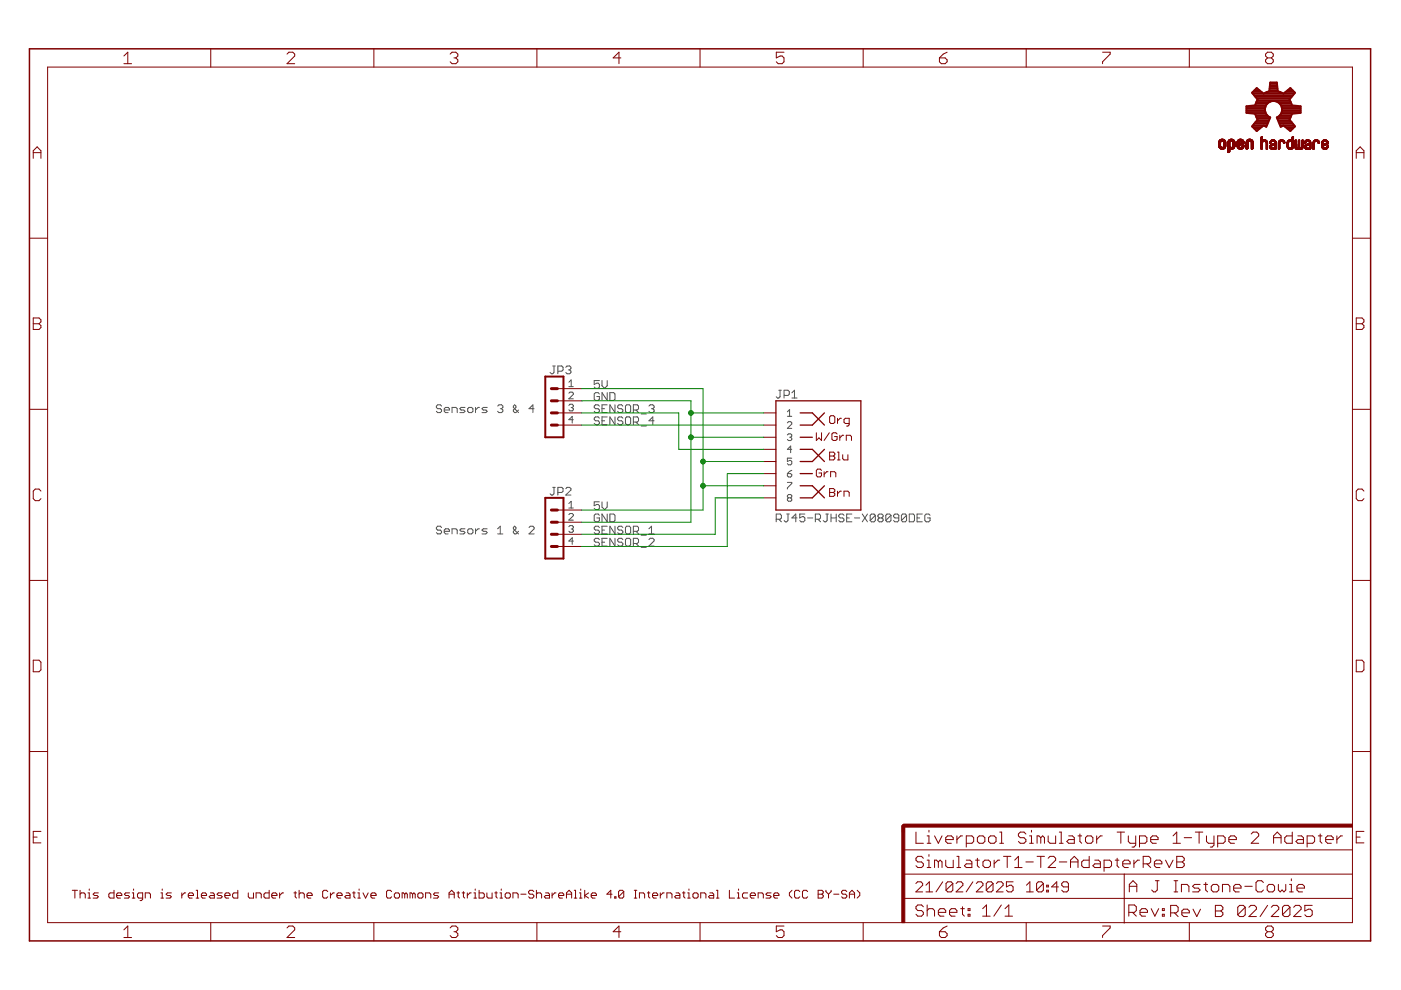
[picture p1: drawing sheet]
<svg xmlns="http://www.w3.org/2000/svg" width="297mm" height="210mm" viewBox="0 0 297 210" stroke-linecap="round" stroke-linejoin="round" font-family="sans-serif">
<g fill="none" stroke="#505050" stroke-width=".21">
<path d="M117.2 77.6h.5M117.5 77.6v1.4l-.3 .2h-.3l-.3-.2M118.3 78.7h.8l.3-.3v-.5l-.3-.3h-.8v1.6M120 77.9l.2-.3h.6l.3 .3v.2l-.3 .3M120.5 78.4h.3M120.8 78.4l.3 .3v.3l-.3 .2h-.6l-.2-.2M93.6 86.1l-.3-.3h-.5l-.3 .3v.3l.3 .3h.5l.3 .2v.3l-.3 .3h-.5l-.3-.3M94.2 86.9h1.1v-.2l-.3-.3h-.5l-.3 .3v.5l.3 .3h.5M95.8 87.5v-1.1h.9l.2 .3v.8M98.6 86.4h-.8l-.3 .3 .3 .2h.5l.3 .3-.3 .3h-.8M99.2 86.7l.2-.3h.6l.3 .3v.5l-.3 .3h-.6l-.2-.3zM100.8 86.4v1.1"/>
<path d="M101.6 86.4h-.2l-.6 .5M103.3 86.4h-.8l-.3 .3 .3 .2h.5l.3 .3-.3 .3h-.8M105.5 86.1l.3-.3h.5l.3 .3v.3l-.3 .3M106.1 86.7h.2M106.3 86.7l.3 .2v.3l-.3 .3h-.5l-.3-.3M109.9 86.9l-.5 .6h-.3l-.3-.3v-.3l.6-.5v-.3l-.3-.3-.3 .3v.3l1.1 1.1M113.2 86.7h-1l.8-.9v1.7M120.6 81l.5-.4v1.4M120.6 82h1M120.6 83.4l.2-.3h.5l.3 .3v.2l-1 1h1M120.6 86l.2-.3h.5l.3 .3-.3 .4M121.1 86.4h.2"/>
<path d="M121.3 86.4l.3 .3-.3 .4h-.5l-.2-.2M121.6 89h-1l.7-.7v1.4M127.1 86.1l-.3-.3h-.5l-.3 .3v.3l.3 .3h.5l.3 .2v.3l-.3 .3h-.5l-.3-.3M127.1 83.5l-.3-.3h-.5l-.3 .3v1.1l.3 .3h.5l.3-.3v-.5h-.6M127.1 80.7h-1.1v.8l.5-.3h.3l.3 .3v.6l-.3 .2h-.5l-.3-.2M127.1 88.7l-.3-.3h-.5l-.3 .3v.2l.3 .3h.5l.3 .3v.3l-.3 .2h-.5l-.3-.2M127.6 86.7h.6M127.6 80.7v1.1l.6 .5 .5-.5v-1.1M127.6 89.2h.6M128.7 85.8h-1.1v1.7h1.1M128.7 83.2v1.7l-1.1-1.7v1.7M128.7 88.4h-1.1v1.6h1.1"/>
<path d="M129.3 83.2h.8l.3 .3v1.1l-.3 .3h-.8zM130.4 85.8v1.7l-1.1-1.7v1.7M130.4 88.4v1.6l-1.1-1.6v1.6M132.1 86.1l-.3-.3h-.6l-.2 .3v.3l.2 .3h.6l.3 .2v.3l-.3 .3h-.6l-.2-.3M132.1 88.7l-.3-.3h-.6l-.2 .3v.2l.2 .3h.6l.3 .3v.3l-.3 .2h-.6l-.2-.2M132.9 85.8h.5l.3 .3v1.1l-.3 .3h-.5l-.3-.3v-1.1zM132.9 88.4h.5l.3 .3v1.1l-.3 .2h-.5l-.3-.2v-1.1zM134.3 86.9h.8l.3-.2v-.6l-.3-.3h-.8v1.7M134.3 89.5h.8l.3-.3v-.5l-.3-.3h-.8v1.6M134.8 89.5l.6 .5M134.8 86.9l.6 .6M135.9 90.3h1.1"/>
<path d="M135.9 87.8h1.1M137.6 86.1l.3-.3h.5l.3 .3v.3l-.3 .3M138.1 86.7h.3M138.4 86.7l.3 .2v.3l-.3 .3h-.5l-.3-.3M138.7 89.2h-1.1l.8-.8v1.6M165.1 82.7h.6M165.4 82.7v1.4l-.3 .3h-.3l-.2-.3M166.2 83.8h.9l.2-.2v-.6l-.2-.3h-.9v1.7M166.9 87.3l.5-.5v1.5M166.9 88.3h1M166.9 89.7l.3-.3h.4l.3 .3v.2l-1 .9h1M166.9 92.2l.3-.2h.4l.3 .2-.3 .5"/>
<path d="M167.4 92.7h.2M167.6 92.7l.3 .2-.3 .5h-.4l-.3-.2M167.9 97.1h-1v.8l.5-.3 .5 .3v.4l-.3 .3h-.4l-.3-.3M167.9 95.3h-1l.7-.7v1.4M167.9 99.7l-1 .7M167.9 84.4h1.1M167.9 83.3l.5-.6v1.7M93.6 111.8l-.3-.2h-.5l-.3 .2v.3l.3 .3h.5l.3 .2v.3l-.3 .3h-.5l-.3-.3M94.2 112.6h1.1v-.2l-.3-.3h-.5l-.3 .3v.5l.3 .3h.5M95.8 113.2v-1.1h.9l.2 .3v.8M98.6 112.1h-.8l-.3 .3 .3 .2h.5l.3 .3-.3 .3h-.8M99.2 112.4l.2-.3h.6l.3 .3v.5l-.3 .3h-.6l-.2-.3z"/>
<path d="M100.8 112.1v1.1M101.6 112.1h-.2l-.6 .5M103.3 112.1h-.8l-.3 .3 .3 .2h.5l.3 .3-.3 .3h-.8M105.5 113.2h1.1M105.5 112.1l.6-.5v1.6M109.9 112.6l-.5 .6h-.3l-.3-.3v-.3l.6-.5v-.3l-.3-.2-.3 .2v.3l1.1 1.1M112.2 111.8l.2-.2h.6l.2 .2v.3l-1 1.1h1M117.2 103.3h.5M117.5 103.3v1.4l-.3 .3h-.3l-.3-.3M118.3 104.4h.8l.3-.2v-.6l-.3-.3h-.8v1.7M120 103.6l.2-.3h.6l.3 .3v.3l-1.1 1.1h1.1M120.6 106.8l.5-.5v1.4"/>
<path d="M120.6 109.1l.2-.2h.5l.3 .2v.2l-1 1h1M120.6 111.7l.2-.3h.5l.3 .3-.3 .5M120.6 107.7h1M121.1 112.2h.2M121.3 112.2l.3 .2-.3 .5h-.5l-.2-.3M121.6 114.7h-1l.7-.7v1.4M127.1 111.8l-.3-.2h-.5l-.3 .2v.3l.3 .3h.5l.3 .2v.3l-.3 .3h-.5l-.3-.3M127.1 109.3l-.3-.3h-.5l-.3 .3v1.1l.3 .2h.5l.3-.2v-.6h-.6M127.1 106.4h-1.1v.8l.5-.2h.3l.3 .2v.6l-.3 .3h-.5l-.3-.3M127.1 114.4l-.3-.3h-.5l-.3 .3v.3l.3 .3h.5l.3 .2v.3l-.3 .3h-.5l-.3-.3M127.6 112.4h.6M127.6 106.4v1.1l.6 .6 .5-.6v-1.1"/>
<path d="M127.6 115h.6M128.7 111.6h-1.1v1.6h1.1M128.7 109v1.6l-1.1-1.6v1.6M128.7 114.1h-1.1v1.7h1.1M129.3 109h.8l.3 .3v1.1l-.3 .2h-.8zM130.4 111.6v1.6l-1.1-1.6v1.6M130.4 114.1v1.7l-1.1-1.7v1.7M132.1 111.8l-.3-.2h-.6l-.2 .2v.3l.2 .3h.6l.3 .2v.3l-.3 .3h-.6l-.2-.3M132.1 114.4l-.3-.3h-.6l-.2 .3v.3l.2 .3h.6l.3 .2v.3l-.3 .3h-.6l-.2-.3M132.9 111.6h.5l.3 .2v1.1l-.3 .3h-.5l-.3-.3v-1.1zM132.9 114.1h.5l.3 .3v1.1l-.3 .3h-.5l-.3-.3v-1.1zM134.3 112.6h.8l.3-.2v-.6l-.3-.2h-.8v1.6"/>
<path d="M134.3 115.2h.8l.3-.2v-.6l-.3-.3h-.8v1.7M134.8 112.6l.6 .6M134.8 115.2l.6 .6M135.9 113.5h1.1M135.9 116.1h1.1M137.6 113.2h1.1M137.6 112.1l.5-.5v1.6M137.6 114.4l.3-.3h.5l.3 .3v.3l-1.1 1.1h1.1M164.6 110.1h.8l.3-.3v-.5l-.3-.3h-.8v1.6M165.1 110.1l.6 .5M166.8 109h.5M166.9 100.4h.7l.3 .2v.3l-.3 .2h-.4l-.3-.2z"/>
<path d="M166.9 102.3h1v.2l-1 1v.2M167.1 109v1.4l-.3 .2h-.3l-.3-.2M167.2 105.6l-.3-.3 .3-.4h.4l.3 .2-.3 .5M167.2 105.6l-.3 .2 .3 .5h.4l.3-.3-.3-.4M167.2 105.6h.4M169 109.8h-1.1l.8-.8v1.6M170.6 109h-1v.8l.5-.3h.3l.2 .3v.6l-.2 .2h-.6l-.2-.2M171.2 109.8h1.1M172.9 110.1h.8l.3-.3v-.5l-.3-.3h-.8v1.6M173.4 110.1l.6 .5M175.1 109h.5M175.4 109v1.4l-.3 .2h-.3l-.3-.2"/>
<path d="M176.2 109.8h1.1M176.2 109v1.6M177.3 109v1.6M178.9 109.3l-.2-.3h-.6l-.3 .3v.2l.3 .3h.6l.2 .3v.3l-.2 .2h-.6l-.3-.2M179.5 109.8h.6M180.6 109h-1.1v1.6h1.1M181.2 109.8h1.1M182.8 109l1.1 1.6M183.9 109l-1.1 1.6M185.6 109.3l-.3-.3h-.5l-.3 .3v1.1M185.6 109.3v1.1l-.3 .2h-.5l-.3-.2M185.6 109.3l-1.1 1.1"/>
<path d="M186.4 109.8l-.3-.3v-.2l.3-.3h.6l.2 .3v.2l-.2 .3M186.4 109.8l-.3 .3v.3l.3 .2h.6l.2-.2v-.3l-.2-.3M186.4 109.8h.6M188.9 109.3l-.3-.3h-.5l-.3 .3v1.1M188.9 109.3v1.1l-.3 .2h-.5l-.3-.2M188.9 109.3l-1.1 1.1M190.6 109.8h-.9l-.2-.3v-.2l.2-.3h.6l.3 .3v1.1l-.3 .2h-.6l-.2-.2M192.2 109.3l-.3-.3h-.5l-.3 .3v1.1M192.2 109.3v1.1l-.3 .2h-.5l-.3-.2M192.2 109.3l-1.1 1.1M192.8 109h.8l.3 .3v1.1l-.3 .2h-.8zM194.4 109.8h.6"/>
<path d="M195.5 109h-1.1v1.6h1.1M197.2 109.3l-.3-.3h-.5l-.3 .3v1.1l.3 .2h.5l.3-.2v-.6h-.6"/>
</g>
<g fill="none" stroke="#800000" stroke-width=".21">
<path d="M10.1 14.2h276.6v181.4h-276.6zM26.3 11.9l.8-.8v2.4M26.3 13.5h1.6M44.7 10.4v3.8M60.9 11.5l.4-.4h.8l.4 .4v.4l-1.6 1.6h1.6M79.3 10.4v3.8M95.4 11.5l.4-.4h.8l.5 .4v.4l-.5 .4M96.2 12.3h.4M96.6 12.3l.5 .4v.4l-.5 .4h-.8l-.4-.4M113.8 10.4v3.8M131.6 12.3h-1.6l1.2-1.2v2.4M148.4 10.4v3.8"/>
<path d="M166.2 11.1h-1.6v1.2l.8-.4h.4l.4 .4v.8l-.4 .4h-.8l-.4-.4M183 10.4v3.8M199.2 12.3h1.2l.4 .4v.4l-.4 .4h-.8l-.4-.4zM200.8 11.1l-.8 .4-.8 .8M217.6 10.4v3.8M233.8 11.1h1.6v.4l-1.6 1.6v.4M252.2 10.4v3.8M268.7 12.3l-.4-.4v-.4l.4-.4h.9l.4 .4v.4l-.4 .4M268.7 12.3l-.4 .4v.4l.4 .4h.9l.4-.4v-.4l-.4-.4M268.7 12.3h.9M7 33.6v-1.6l.9-.9 .8 .9v1.6M7 32.4h1.7"/>
<path d="M258.4 31h.4M258.4 30.9l.4 .1M258.4 30.9h.4M258.4 30.8h.4M258.4 30.7h.4M258.4 30.6h.4M258.4 30.5h.4M258.4 30.4h.4M258.4 30.3h.4M258.4 30.2h.4M258.4 31.1h.5M258.4 31.1h.4"/>
<path d="M258.4 30h.4M258.4 31.2h.6M258.4 31.2h.5M258.5 31.3h1.3M258.5 29.8h1.3M258.6 31.4h1.1M258.6 29.8h1.1M258.6 29.7h1.1M258.6 31.5h1.1M258.7 29.7h.9M258.7 31.5h.9M258.8 29.6h.7"/>
<path d="M258.8 31.6h.7M258.8 30.1l-.4 .1M258.8 30.1h-.4M258.9 29.5h.5M258.9 30h-.5M258.9 31.6h.5M259 29.9l-.6 .1M259.3 29.9l.5 .1M259.4 31.2h.5M259.4 30h.5M259.4 31.1h.5M259.5 31.1h.4"/>
<path d="M259.5 31h.4M259.5 30.1h.4M259.5 30.9h.4M259.5 30.8h.4M259.5 30.7h.4M259.5 30.6h.4M259.5 30.5h.4M259.5 30.4h.4M259.5 30.3h.4M259.5 30.2h.4M259.8 29.9h-1.3M259.8 31.2h-.5"/>
<path d="M260.3 32.3h.2M260.3 32.2h.4M260.3 32.1h.4M260.3 32h.4M260.3 31.9h.4M260.3 31.8h.4M260.3 31.7h.4M260.3 31.6h.5M260.3 31.4h1.4M260.3 31.3h1.4M260.3 31.2h.7M260.3 31.2h.6"/>
<path d="M260.3 31.1h.5M260.3 31h.5M260.3 30.9h.4M260.3 30.8h.4M260.3 30.7h.4M260.3 30.6h.4M260.3 30.5h.4M260.3 30.4h.4M260.3 30.3h.4M260.3 30.2h.4M260.3 30.1h.4M260.4 29.9h1.3"/>
<path d="M260.5 29.8h1.2M260.6 29.7h1M260.7 32.3h-.4M260.7 29.6h.8M260.8 30.1h-.5M260.8 30h-.4M260.8 29.5h.5M260.9 31.6h.4M260.9 29.9l-.5 .1M261.2 29.9l.6 .1M261.3 30h.5M261.3 31.1h.5"/>
<path d="M261.4 30l.4 .1M261.4 30.1h.4M261.4 31h.4M261.4 31.6h-1.1M261.4 30.9h.4M261.4 30.8h.4M261.4 30.7h.4M261.4 30.6h.4M261.4 30.5h.4M261.4 30.4h.4M261.4 30.3h.4M261.4 30.2h.4"/>
<path d="M261.5 31.5l-1.2 .1M261.6 31.5h-1.3M261.6 31.4h-1.3M261.7 31.3h-1.4M261.7 29.9h-1.3M261.8 31.2h-.6M261.8 31.2h-.5M261.8 31.1h-.4M262.3 31.1h.4M262.3 31h.4M262.3 30.5h1.4M262.3 30.4h.4"/>
<path d="M262.3 30.3h.3M262.3 30.1h.4M262.3 31.2h.5M262.3 31.1h.5M262.3 31.2h.6M262.3 29.9h1.4M262.4 31.3h1.3M262.4 29.8h1.3M262.4 29.8h1.2M262.4 31.4h1.2M262.5 31.4h1.1M262.5 31.5h1"/>
<path d="M262.5 29.7h1M262.6 29.7h.9M262.6 31.5h.8M262.6 29.6h.8M262.7 30.2l-.4 .1M262.7 31.6h.7M262.7 30.2h-.4M262.7 30.9l-.4 .1M262.7 30.1l-.4 .1M262.7 30l-.4 .1M262.7 29.5h.6M262.8 30.4h.9"/>
<path d="M262.8 30h-.5M262.8 31.6h.4M262.8 30.9h-.5M262.9 30.8l-.6 .1M262.9 29.9l-.6 .1M262.9 30.4h.8M263 30.8h-.7M263 30.3h.7M263.1 30.7l-.8 .1M263.1 30.3h.6M263.1 29.9l.6 .1M263.2 30.7h-.9"/>
<path d="M263.2 30h.5M263.3 31.1h.4M263.3 30h.4M263.3 30.2h.4M263.3 30.1h.4M263.3 31h.4M263.4 31h.3M263.4 30.6h-1.1M263.4 30.9h.3M263.5 30.8h.2M263.5 30.6h-1.2M263.6 30.8h.1"/>
<path d="M263.6 30.5h-1.3M263.7 31.2h-.6M263.7 31.2h-.5M264.2 31.4h.4M264.2 31.3h.4M264.2 31.2h.4M264.2 31.1h.4M264.2 31h.4M264.2 30.9h.4M264.2 30.8h.4M264.2 30.7h.4M264.2 30.6h.4"/>
<path d="M264.2 30.5h.4M264.2 30.4h.4M264.2 30.3h.4M264.2 30.2h.4M264.2 31.6h.2M264.3 29.9h1.3M264.4 29.8h1.2M264.4 29.8h1.1M264.4 29.7h1.1M264.5 31.6h-.3M264.5 29.7h.9M264.6 29.6h.7"/>
<path d="M264.6 31.5l-.4 .1M264.6 31.5h-.4M264.6 30.1h-.4M264.7 30l-.5 .1M264.7 29.5h.5M264.7 30h-.5M264.8 29.9l-.5 .1M265.1 29.9l.5 .1M265.2 30h.5M265.2 30l.5 .1M265.3 30.1h.4M265.3 31.5h.4"/>
<path d="M265.3 31.4h.4M265.3 31.3h.4M265.3 31.2h.4M265.3 31.1h.4M265.3 31h.4M265.3 30.9h.4M265.3 30.8h.4M265.3 30.7h.4M265.3 30.6h.4M265.3 30.5h.4M265.3 30.4h.4M265.3 30.3h.4"/>
<path d="M265.3 30.2h.4M265.3 31.6h.1M265.6 31.6h-.3M265.6 29.9h-1.3M265.7 31.5l-.4 .1M267.4 31.4h.3M267.4 31.3h.3M267.4 31.2h.3M267.4 31.1h.3M267.4 31h.3M267.4 30.9h.3M267.4 30.8h.3"/>
<path d="M267.4 30.7h.3M267.4 30.6h.3M267.4 30.5h.3M267.4 30.4h.3M267.4 30.3h.3M267.4 30.2h.3M267.4 30.1h.3M267.4 29.9h1.2M267.4 29.8l1.2 .1M267.4 29.8h1.1M267.4 29.7l1.1 .1M267.4 29.7h.3"/>
<path d="M267.4 29.6h.3M267.4 29.5h.3M267.4 29.4h.3M267.4 29.3h.3M267.4 29.2h.3M267.4 29.1h.3M267.4 29h.3M267.5 31.6h-.1M267.6 29h.1M267.6 31.6h-.2M267.7 31.5l-.3 .1M267.7 31.5h-.3"/>
<path d="M267.7 30.1h-.3M267.8 29.7h.6M267.8 30l-.4 .1M267.8 29.7h.5M267.9 30h-.5M268 29.9l-.6 .1M268.1 29.9l.5 .1M268.3 30h.4M268.4 30.1h.3M268.4 30.1l.3 .1M268.5 30.3h.3M268.5 30.2h.3"/>
<path d="M268.5 31.4h.3M268.5 31.3h.3M268.5 31.2h.3M268.5 31.1h.3M268.5 31h.3M268.5 30.9h.3M268.5 30.8h.3M268.5 30.7h.3M268.5 30.6h.3M268.5 30.5h.3M268.5 30.4h.3M268.6 31.6l-.1 .1"/>
<path d="M268.7 31.6h-.2M268.7 31.5l-.2 .1M268.8 31.5h-.3M269.2 31.2h.3M269.2 31.1h.3M269.2 30.4h.2M269.2 30.3h.3M269.2 31.3h.4M269.2 31.4h.9M269.2 30.9h.4M269.2 30.5h.1M269.2 30.1h.4"/>
<path d="M269.3 31.4h.8M269.3 31.5h.8M269.3 29.9h1.1M269.4 31.5h.7M269.4 29.8l1 .1M269.4 31.6h.7M269.5 29.8h.9M269.5 30.4h-.3M269.5 30.3h-.3M269.5 29.8h.8M269.5 30.2h-.3M269.5 31.6h.6"/>
<path d="M269.5 31.1h-.3M269.6 30.6h1M269.6 30.1l-.4 .1M269.6 31h-.4M269.6 29.7h.6M269.6 30l-.4 .1M269.7 29.7h.5M269.7 30h-.4M269.8 30.9h-.6M269.8 31.7h-.1M269.8 30.5h.8M269.8 31.7h.1"/>
<path d="M269.9 30.8l-.6 .1M269.9 29.9l-.6 .1M269.9 30.5h.7M269.9 29.9l.6 .1M270 30.8h-.7M270.1 30.4h.5M270.1 30h.4M270.1 30.7l-.7 .1M270.2 30l.4 .1M270.2 30.4h.4M270.2 30.1h.4M270.3 30.3h.3"/>
<path d="M270.3 30.1l.3 .1M270.3 30.7h.3M270.3 30.2h.3M270.3 31.5h.3M270.3 31.4h.3M270.3 31.3h.3M270.3 31.2h.3M270.3 31.1h.3M270.3 31h.3M270.3 30.9h.3M270.3 30.8h.3M270.4 31.6l-.1 .1"/>
<path d="M270.6 31.6h-.3M270.6 30.7h-1.2M271 31.5h.3M271 31.4h.3M271 31.3h.3M271 31.2h.3M271 31.1h.3M271 31h.3M271 30.9h.3M271 30.8h.3M271 30.7h.3M271 30.6h.3"/>
<path d="M271 30.5h.3M271 30.4h.3M271 30.3h.3M271 30.2h.4M271.2 29.9h1.1M271.2 31.6h-.2M271.3 29.8h.9M271.3 31.6h-.3M271.3 31.5l-.3 .1M271.4 30.2l-.4 .1M271.4 30.1h-.3M271.4 29.7h.6"/>
<path d="M271.5 30l-.4 .1M271.5 29.7h.5M271.5 30h-.4M271.7 29.9l-.6 .1M271.8 29.9l.5 .1M271.9 30h.5M272 30l.4 .1M272.1 30.1h.3M272.1 30.1l.3 .1M272.1 30.2h.3M272.1 30.3h.3M272.2 30.4h.1"/>
<path d="M272.4 30.4h-.2M272.9 31h.3M272.9 30.9h.3M272.9 30.8h.3M272.9 30.7h.3M272.9 30.6h.3M272.9 30.5h.3M272.9 30.4h.3M272.9 30.3h.3M272.9 31.1h.3M272.9 30.2h.3M272.9 31.2h.3"/>
<path d="M272.9 31.3h.4M272.9 31.2h.4M272.9 30.1h.3M272.9 31.3h.5M273 31.4h1.2M273 31.4h1.1M273 29.9h1.3M273 31.5h1.1M273.1 31.5h.9M273.1 29.8h1.2M273.2 29.8h1.1M273.2 31.6h.8"/>
<path d="M273.2 30.1l-.3 .1M273.3 31.6h.6M273.3 29.7h.6M273.3 30l-.4 .1M273.3 29.7h.5M273.4 30h-.5M273.5 31.7h.1M273.5 29.9l-.5 .1M273.6 31.7h.1M273.6 29.9h.7M273.8 30h.5M273.9 30.1h.4"/>
<path d="M273.9 31.1h.4M273.9 29.7h.4M274 31.1h.3M274 31h.3M274 30.9h.3M274 30.8h.3M274 30.7h.3M274 30.6h.3M274 30.5h.3M274 30.4h.3M274 30.3h.3M274 30.2h.3"/>
<path d="M274 29.6h.3M274 29.5h.3M274 29.4h.3M274 29.3h.3M274 29.2h.3M274 29.1h.3M274 29h.3M274.2 29h.1M274.2 31.3h-.4M274.2 31.2h-.3M274.3 31.2h-.4M274.6 31.3h.3"/>
<path d="M274.6 31.2h.3M274.6 31.2h.2M274.6 31.1h.2M274.6 31h.2M274.6 30.9h.2M274.6 30.8h.2M274.6 30.7h.2M274.6 30.6h.2M274.6 30.5h.2M274.6 30.4h.2M274.6 30.3h.2M274.6 30.2h.2"/>
<path d="M274.6 30.1h.2M274.6 30h.2M274.6 29.9h.2M274.6 29.8h.2M274.6 31.4h1.6M274.6 31.5h1.6M274.7 31.5h1.4M274.7 29.7h.1M274.7 31.6h1.4M274.8 31.6h.5M275 31.7h.1M275.1 31.7h.1"/>
<path d="M275.2 31.3h.4M275.3 31.2h.3M275.3 31.1h.2M275.3 31h.2M275.3 30.9h.2M275.3 30.8h.2M275.3 30.7h.2M275.3 30.6h.2M275.3 30.5h.2M275.3 30.4h.2M275.3 30.3h.2M275.3 30.2h.2"/>
<path d="M275.3 30.1h.2M275.3 30h.2M275.3 29.9h.2M275.3 29.8h.2M275.4 29.7h.1M275.5 29.7h.1M275.5 31.6h.5M275.8 31.7h.1M275.9 31.3h.4M275.9 31.2h.4M276 31.2h.3M276 31.1h.3"/>
<path d="M276 31h.3M276 30.9h.3M276 30.8h.3M276 30.7h.3M276 30.6h.3M276 30.5h.3M276 30.4h.3M276 30.3h.3M276 30.2h.3M276 30.1h.3M276 30h.3M276 29.9h.3"/>
<path d="M276 29.8h.3M276.1 29.7h.2M276.2 29.7h.1M276.3 31.3h-.4M276.5 31.2h.4M276.5 31.1h.4M276.6 31.3h.4M276.6 31.3h.3M276.6 30.5h.1M276.6 30.2h.3M276.6 31.4h.8M276.6 30.1h.3"/>
<path d="M276.6 31.4l.9 .1M276.7 31.5h.8M276.7 30.4h-.1M276.7 29.9h1.1M276.8 31.6h.7M276.8 29.8h.9M276.8 30.4h-.2M276.8 30.3h-.2M276.9 31.6h.6M276.9 30.1l-.3 .1M276.9 31h-.4M276.9 30.6h1"/>
<path d="M276.9 29.7h.6M277 30.9l-.4 .1M277 30.6h.9M277 30l-.4 .1M277 29.7h.5M277 30h-.4M277.1 31.7h.1M277.1 30.9h-.5M277.2 30.5h.7M277.2 30.8l-.6 .1M277.2 29.9l-.6 .1M277.3 30.5h.6"/>
<path d="M277.3 29.9l.5 .1M277.3 30.8h-.7M277.4 30.4h.5M277.5 30h.4M277.5 30.7l-.8 .1M277.5 30l.4 .1M277.5 30.4h.4M277.6 30.1h.3M277.6 30.1l.3 .1M277.6 30.3h.3M277.6 31.6h.2M277.6 31.5h.3"/>
<path d="M277.6 31.4h.3M277.6 31.3h.3M277.6 31.2h.3M277.6 31.1h.3M277.6 31h.3M277.6 30.9h.3M277.6 30.8h.3M277.6 30.7h.3M277.6 30.2h.3M277.9 31.6h-.3M277.9 31.5h-.3M277.9 30.7h-1.1"/>
<path d="M278.4 31.5h.3M278.4 31.4h.3M278.4 31.3h.3M278.4 31.2h.3M278.4 31.1h.3M278.4 31h.3M278.4 30.9h.3M278.4 30.8h.3M278.4 30.7h.3M278.4 30.6h.3M278.4 30.5h.3M278.4 30.4h.3"/>
<path d="M278.4 30.3h.3M278.4 30.2h.3M278.5 31.6h-.1M278.5 29.9h1.1M278.6 29.9h1M278.6 29.8h.9M278.7 31.6h-.3M278.7 29.8h.8M278.7 30.2l-.3 .1M278.7 30.1l-.3 .1M278.8 30.1h-.4M278.8 29.7h.6"/>
<path d="M278.8 30l-.4 .1M278.8 29.7h.5M278.9 30h-.5M279 29.9l-.5 .1M279.1 29.9h.6M279.3 30h.4M279.3 30l.4 .1M279.4 30.1h.4M279.4 30.2h.4M279.4 30.1l.4 .1M279.5 30.2h.3M279.5 30.4h.1"/>
<path d="M279.7 30.4h-.2M279.8 30.3h-.3M280.2 31.2h.4M280.2 31.1h.3M280.2 30.6h1.3M280.2 30.5h.3M280.2 30.4h.3M280.2 30.3h.3M280.2 30.2h.3M280.3 31.3h.3M280.3 31.3h.4M280.3 31.4h1.2"/>
<path d="M280.4 31.4h1.1M280.4 29.9h1.1M280.4 31.5h1M280.5 29.8h.9M280.5 29.8h.8M280.5 31.6h.8M280.5 30.2h-.3M280.6 31h-.4M280.6 30.1l-.4 .1M280.6 30.1h-.4M280.6 31.6h.6M280.6 30.9l-.4 .1"/>
<path d="M280.6 29.7h.6M280.6 30l-.3 .1M280.7 29.7h.4M280.7 30h-.4M280.8 30.9h-.6M280.8 31.7h.1M280.8 30.8l-.6 .1M280.9 29.9l-.6 .1M280.9 31.7h.1M280.9 29.9l.6 .1M281 30.8h-.8M281 30.4h.6"/>
<path d="M281.1 30.7l-.9 .1M281.1 30.4h.5M281.1 30h.5M281.2 30l.4 .1M281.2 30.7h-1M281.2 30.3h.4M281.2 30.1h.4M281.3 31.2h.3M281.3 30.1h.3M281.3 30.2h.3M281.3 31.1h.3M281.3 31h.3"/>
<path d="M281.3 30.6h-1.1M281.3 30.9h.3M281.4 31.5h-.9M281.4 30.9h.2M281.5 31.3h-.4M281.6 31.3h-.4M281.6 30.5h-.8M281.6 31.2h-.4M281.6 31.1h-.3M281.6 30.5h-.7M287.5 32.4h1.7M287.5 33.6v-1.6l.9-.9 .8 .9v1.6"/>
<path d="M6.2 50.5h3.9M286.7 50.5h3.9M7 67.4h1.3l.4 .4v.4l-.4 .4 .4 .4v.4l-.4 .4h-1.3zM7 68.6h1.3M287.5 67.4h1.3l.4 .4v.4l-.4 .4 .4 .4v.4l-.4 .4h-1.3zM287.5 68.6h1.3M6.2 86.8h3.9M118.2 87.5h5.1M118.2 90.1h5.1M118.2 82.4h5.1M118.2 85h5.1M161.9 87.5h2.6"/>
<path d="M161.9 90.1h2.6M161.9 92.7h2.6M161.9 95.3h2.6M161.9 97.9h2.6M173.1 91.8v1.6l.5-.6 .6 .6v-1.6M174.2 99.7l-.3-.2h-.5l-.3 .2v1.1l.3 .3h.5l.3-.3v-.5h-.6M175.8 91.8l-1.1 1.6M175.9 95.9h.8l.3 .2v.3l-.3 .3 .3 .3v.2l-.3 .3h-.8zM175.9 96.7h.8M176.2 88.1h.5l.3 .3v1.1l-.3 .3h-.5l-.3-.3v-1.1zM177.5 92l-.3-.2h-.5l-.3 .2v1.1l.3 .3h.5l.3-.3v-.5h-.6M177.6 88.7v1.1"/>
<path d="M177.6 95.9h.2v1.6M177.6 97.5h.5M178.1 92.3v1.1M178.4 88.7h-.3l-.5 .5M178.7 96.4v.8l.2 .3h.9v-1.1M178.9 92.3h-.3l-.5 .5M179.4 93.4v-1.1h.9l.2 .3v.8M180 89.8h-.8l-.3-.3v-.5l.3-.3h.8v1.4l-.2 .2h-.3M286.7 86.8h3.9M8.7 104.1l-.4-.4h-.8l-.5 .4v1.6l.5 .5h.8l.4-.5M118.2 108.1h5.1M118.2 110.7h5.1"/>
<path d="M118.2 113.3h5.1M118.2 115.9h5.1M161.9 105.6h2.6M161.9 103h2.6M161.9 100.4h2.6M174.7 100v1.1M175.6 100h-.3l-.6 .6M175.9 103.6h.8l.3 .3v.2l-.3 .3 .3 .3v.3l-.3 .2h-.8zM175.9 104.4h.8M176.1 101.1v-1.1h.8l.3 .3v.8M177.6 104.1v1.1M178.4 104.1h-.3l-.5 .6"/>
<path d="M178.9 105.2v-1.1h.9l.2 .3v.8M289.2 104.1l-.4-.4h-.8l-.5 .4v1.6l.5 .5h.8l.4-.5M6.2 123.1h3.9M7 140h1.3l.4 .4v1.6l-.4 .4h-1.3zM286.7 123.1h3.9M287.5 140h1.3l.4 .4v1.6l-.4 .4h-1.3zM6.2 159.3h3.9M286.7 159.3h3.9M7 177.5h.9M8.7 176.3h-1.7v2.4h1.7M194.2 176.4v2.4h1.6M196.6 177.2h.4v1.6"/>
<path d="M196.6 178.8h.8M197 176v.4M198.1 177.2l.8 1.6 .8-1.6M200.5 178h1.6v-.4l-.4-.4h-.8l-.4 .4v.8l.4 .4h.8M202.9 177.2v1.6M204.1 177.2h-.4l-.8 .8M204.9 178.8h1.2l.3-.4v-.8l-.3-.4h-1.2v2.4M207.2 177.6l.4-.4h.8l.4 .4v.8l-.4 .4h-.8l-.4-.4zM209.6 177.6l.4-.4h.8l.4 .4v.8l-.4 .4h-.8l-.4-.4zM212 178.8h.8M212 176.4h.4v2.4M217.5 176.8l-.4-.4h-.8l-.4 .4v.4l.4 .4h.8l.4 .4v.4l-.4 .4h-.8l-.4-.4"/>
<path d="M218.3 178.8h.8M218.3 177.2h.4v1.6M218.7 176v.4M220.7 177.6v1.2M220.7 177.6l-.4-.4h-.4v1.6M220.7 177.6l.4-.4 .3 .4v1.2M222.2 177.2v1.2l.4 .4h1.2v-1.6M224.6 178.8h.8M224.6 176.4h.4v2.4M226.6 177.2h.8l.4 .4v1.2h-1.2l-.4-.4 .4-.4h1.2M228.6 177.2h.7M229 176.8v1.6l.3 .4"/>
<path d="M230.1 177.6l.4-.4h.8l.4 .4v.8l-.4 .4h-.8l-.4-.4zM232.5 177.2v1.6M233.7 177.2h-.4l-.8 .8M236.9 176.4h1.5M237.6 176.4v2.4M239.2 177.2v1.2l.4 .4h1.2M240.8 177.2v2l-.4 .4h-.4M241.6 178.8h1.2l.4-.4v-.8l-.4-.4h-1.2v2.4M244 178h1.5v-.4l-.3-.4h-.9l-.3 .4v.8l.3 .4h.9M248.7 177.2l.8-.8v2.4M248.7 178.8h1.6M251.1 177.6h1.5"/>
<path d="M253.4 176.4h1.6M254.2 176.4v2.4M255.8 177.2v1.2l.4 .4h1.2M257.4 177.2v2l-.4 .4h-.4M258.2 178.8h1.2l.4-.4v-.8l-.4-.4h-1.2v2.4M260.5 178h1.6v-.4l-.4-.4h-.8l-.4 .4v.8l.4 .4h.8M265.3 176.8l.4-.4h.8l.4 .4v.4l-1.6 1.6h1.6M270 177.6h1.6M270 178.8v-1.6l.8-.8 .8 .8v1.6M274 176.4v2.4h-1.2l-.4-.4v-.8l.4-.4h1.2M275.2 177.2h.7l.5 .4v1.2h-1.2l-.4-.4 .4-.4h1.2M277.1 178.8h1.2l.4-.4v-.8l-.4-.4h-1.2v2.4"/>
<path d="M279.5 177.2h.8M279.9 176.8v1.6l.4 .4M281.1 178h1.6v-.4l-.4-.4h-.8l-.4 .4v.8l.4 .4h.8M283.4 177.2v1.6M284.6 177.2h-.4l-.8 .8M287.5 177.5h.9M289.2 176.3h-1.7v2.4h1.7M15.3 188.8h1.1M15.9 188.8v1.6M17 188.8v1.6M17 189.6l.3-.3h.5l.3 .3v.8M18.6 189.3h.3v1.1"/>
<path d="M18.6 190.4h.6M18.9 188.5v.3M20.8 189.3h-.8l-.3 .3 .3 .3h.6l.2 .2-.2 .3h-.9M24.2 188.8v1.6h-.9l-.2-.3v-.5l.2-.3h.9M24.7 189.9h1.1v-.3l-.3-.3h-.5l-.3 .3v.5l.3 .3h.5M26.3 197.1l.8-.8v2.5M26.3 198.8h1.6M27.5 189.3h-.9l-.2 .3 .2 .3h.6l.3 .2-.3 .3h-.8M28 189.3h.3v1.1M28 190.4h.6M28.3 188.5v.3M30.2 190.4h-.8l-.3-.3v-.5l.3-.3h.8v1.4l-.2 .2h-.3"/>
<path d="M30.8 190.4v-1.1h.8l.3 .3v.8M34.1 189.3h.3v1.1M34.1 190.4h.6M34.4 188.5v.3M36.3 189.3h-.8l-.3 .3 .3 .3h.5l.3 .2-.3 .3h-.8M38.5 189.3v1.1M39.4 189.3h-.3l-.6 .6M39.9 189.9h1.1v-.3l-.3-.3h-.5l-.3 .3v.5l.3 .3h.5M41.6 188.8h.3v1.6M41.6 190.4h.5M42.7 189.9h1.1v-.3l-.3-.3h-.5l-.3 .3v.5l.3 .3h.5M44.6 189.3h.6l.2 .3v.8h-.8l-.3-.3 .3-.2h.8"/>
<path d="M44.7 195.6v3.9M47.1 189.3h-.8l-.3 .3 .3 .3h.5l.3 .2-.3 .3h-.8M47.7 189.9h1.1v-.3l-.3-.3h-.6l-.2 .3v.5l.2 .3h.6M50.4 188.8v1.6h-.8l-.3-.3v-.5l.3-.3h.8M52.6 189.3v.8l.3 .3h.8v-1.1M54.3 190.4v-1.1h.8l.3 .3v.8M57.1 188.8v1.6h-.9l-.2-.3v-.5l.2-.3h.9M57.6 189.9h1.1v-.3l-.3-.3h-.5l-.3 .3v.5l.3 .3h.5M59.3 189.3v1.1M60.1 189.3h-.3l-.5 .6M60.9 196.7l.4-.4h.8l.4 .4v.4l-1.6 1.7h1.6M62.3 189.3h.6"/>
<path d="M62.6 189v1.1l.3 .3M63.4 189.6l.3-.3h.5l.3 .3v.8M63.4 188.8v1.6M65.1 189.9h1.1v-.3l-.3-.3h-.5l-.3 .3v.5l.3 .3h.5M69.5 189l-.3-.2h-.5l-.3 .2v1.1l.3 .3h.5l.3-.3M70.1 189.3v1.1M70.9 189.3h-.3l-.5 .6M71.4 189.9h1.1v-.3l-.2-.3h-.6l-.3 .3v.5l.3 .3h.6M73.4 189.3h.5l.3 .3v.8h-.8l-.3-.3 .3-.2h.8M74.8 189.3h.5M75 189v1.1l.3 .3M75.9 189.3h.2v1.1"/>
<path d="M75.9 190.4h.5M76.1 188.5v.3M77 189.3l.5 1.1 .6-1.1M78.6 189.9h1.1v-.3l-.2-.3h-.6l-.3 .3v.5l.3 .3h.6M79.3 195.6v3.9M83 189l-.2-.2h-.6l-.2 .2v1.1l.2 .3h.6l.2-.3M83.9 189.3h.5l.3 .3v.5l-.3 .3h-.5l-.3-.3v-.5zM85.8 189.6l-.3-.3h-.2v1.1M85.8 189.6v.8M85.8 189.6l.3-.3 .3 .3v.8M87.5 189.6l-.3-.3h-.3v1.1M87.5 189.6v.8"/>
<path d="M87.5 189.6l.3-.3 .2 .3v.8M88.9 189.3h.5l.3 .3v.5l-.3 .3h-.5l-.3-.3v-.5zM90.2 190.4v-1.1h.9l.2 .3v.8M93 189.3h-.8l-.3 .3 .3 .3h.5l.3 .2-.3 .3h-.8M95.2 190.4v-1.1l.6-.5 .5 .5v1.1M95.2 189.6h1.1M95.4 196.7l.4-.4h.8l.5 .4v.4l-.5 .4M96.2 197.5h.4M96.6 197.5l.5 .5v.4l-.5 .4h-.8l-.4-.4M96.9 189.3h.5M97.2 189v1.1l.2 .3M98 189.3h.5"/>
<path d="M98.3 189v1.1l.2 .3M99.1 189.3v1.1M99.9 189.3h-.3l-.5 .6M100.5 189.3h.3v1.1M100.5 190.4h.5M100.8 188.5v.3M101.6 188.8v1.6h.8l.3-.3v-.5l-.3-.3h-.8M103.2 189.3v.8l.3 .3h.8v-1.1M104.9 189.3h.5M105.2 189v1.1l.2 .3M106 189.3h.3v1.1M106 190.4h.6"/>
<path d="M106.3 188.5v.3M107.4 189.3h.5l.3 .3v.5l-.3 .3h-.5l-.3-.3v-.5zM108.8 190.4v-1.1h.8l.3 .3v.8M110.4 189.6h1.1M113.2 189l-.3-.2h-.5l-.3 .2v.3l.3 .3h.5l.3 .3v.2l-.3 .3h-.5l-.3-.3M113.7 189.6l.3-.3h.6l.2 .3v.8M113.7 188.8v1.6M113.8 195.6v3.9M115.7 189.3h.5l.3 .3v.8h-.8l-.3-.3 .3-.2h.8M117.1 189.3v1.1M117.9 189.3h-.3l-.5 .6M118.4 189.9h1.1v-.3l-.2-.3h-.6l-.3 .3v.5l.3 .3h.6"/>
<path d="M120.1 189.6h1.1M120.1 190.4v-1.1l.5-.5 .6 .5v1.1M121.8 188.8h.2v1.6M121.8 190.4h.5M122.9 189.3h.2v1.1M122.9 190.4h.5M123.1 188.5v.3M124 188.8v1.6M124.8 189.3l-.8 .6 .8 .5M125.3 189.9h1.1v-.3l-.2-.3h-.6l-.3 .3v.5l.3 .3h.6M129.8 189.6h-1.1l.8-.8v1.6M130.3 190.1h.3v.3h-.3z"/>
<path d="M131.6 197.5h-1.6l1.2-1.2v2.5M132.2 189l-.2-.2h-.6l-.3 .2v1.1M132.2 189v1.1l-.2 .3h-.6l-.3-.3M132.2 189l-1.1 1.1M134.5 188.8h.5M134.5 190.4h.5M134.7 188.8v1.6M135.6 190.4v-1.1h.8l.3 .3v.8M137.2 189.3h.6M137.5 189v1.1l.3 .3M138.3 189.9h1.1v-.3l-.2-.3h-.6l-.3 .3v.5l.3 .3h.6M140 189.3v1.1"/>
<path d="M140.8 189.3h-.3l-.5 .6M141.4 190.4v-1.1h.8l.3 .3v.8M143.3 189.3h.6l.2 .3v.8h-.8l-.3-.3 .3-.2h.8M144.7 189.3h.5M145 189v1.1l.2 .3M145.8 189.3h.3v1.1M145.8 190.4h.5M146.1 188.5v.3M147.2 189.3h.5l.3 .3v.5l-.3 .3h-.5l-.3-.3v-.5zM148.4 195.6v3.9M148.6 190.4v-1.1h.8l.3 .3v.8M150.5 189.3h.5l.3 .3v.8h-.8l-.3-.3 .3-.2h.8"/>
<path d="M151.9 188.8h.3v1.6M151.9 190.4h.5M154.6 188.8v1.6h1.1M156.3 189.3h.3v1.1M156.3 190.4h.6M156.6 188.5v.3M158.5 189.3h-.8l-.3 .3v.5l.3 .3h.8M159.1 189.9h1.1v-.3l-.3-.3h-.6l-.2 .3v.5l.2 .3h.6M160.7 190.4v-1.1h.9l.2 .3v.8M163.5 189.3h-.8l-.3 .3 .3 .3h.5l.3 .2-.3 .3h-.8M164 189.9h1.1v-.3l-.2-.3h-.6l-.3 .3v.5l.3 .3h.6M166.2 196.3h-1.6v1.2l.8-.4h.4l.4 .4v.9l-.4 .4h-.8l-.4-.4"/>
<path d="M167.9 188.8l-.5 .5v.6l.5 .5M169.6 189l-.3-.2h-.6l-.2 .2v1.1l.2 .3h.6l.3-.3M171.2 189l-.2-.2h-.6l-.3 .2v1.1l.3 .3h.6l.2-.3M173.5 188.8h.8l.2 .2v.3l-.2 .3 .2 .3v.2l-.2 .3h-.8zM173.5 189.6h.8M175.1 188.8v.2l.6 .6M175.7 189.6v.8M176.2 188.8v.2l-.5 .6M176.8 189.6h1.1M179.5 189l-.2-.2h-.6l-.3 .2v.3l.3 .3h.6l.2 .3v.2l-.2 .3h-.6l-.3-.3M180.1 189.6h1.1M180.1 190.4v-1.1l.5-.5 .6 .5v1.1"/>
<path d="M181.7 188.8l.6 .5v.6l-.6 .5M183 195.6v3.9M191.5 190.5h95.2M191.5 185.3h95.2M191.5 180.2h95.2M194.2 187.3l.3-.3h.8l.3 .3v.4l-1.4 1.4h1.4M195.8 182l-.4-.4h-.8l-.4 .4v.4l.4 .4h.8l.4 .4v.4l-.4 .3h-.8l-.4-.3M195.8 192.3l-.4-.4h-.8l-.4 .4v.4l.4 .4h.8l.4 .3v.4l-.4 .4h-.8l-.4-.4M196.3 189.1h1.4M196.3 187.7l.7-.7v2.1M196.6 183.9h.8M196.6 182.4h.4v1.5"/>
<path d="M196.6 193.1l.4-.4h.8l.3 .4v1.1M196.6 191.9v2.3M197 181.2v.4M198.9 182.8l-.4-.4h-.4v1.5M198.9 182.8v1.1M198.9 193.4h1.6v-.3l-.4-.4h-.8l-.4 .4v.7l.4 .4h.8M198.9 182.8l.4-.4 .4 .4v1.1M199.2 197.5h1.2l.4 .5v.4l-.4 .4h-.8l-.4-.4zM199.9 187l-1.4 2.1M200.5 182.4v1.2l.4 .3h1.2v-1.5M200.8 196.3l-.8 .4-.8 .8M201.3 193.4h1.6v-.3l-.4-.4h-.8l-.4 .4v.7l.4 .4h.8"/>
<path d="M202 187.3v1.4l-.3 .4h-.8l-.3-.4M202 187.3l-.3-.3h-.8l-.3 .3v1.4M202 187.3l-1.4 1.4M202.7 187.3l.4-.3h.7l.4 .3v.4l-1.5 1.4h1.5M202.9 181.6h.4v2.3M202.9 183.9h.8M203.7 192.7h.8M204.1 192.3v1.5l.4 .4M204.9 182.4h.8l.4 .4v1.1h-1.2l-.4-.3 .4-.4h1.2M205.3 193.8h.4v.4h-.4zM205.3 192.7h.4v.4h-.4zM206.3 187l-1.4 2.1"/>
<path d="M206.8 182.4h.8M207 187.3l.3-.3h.7l.4 .3v.4l-1.4 1.4h1.4M207.2 182v1.6l.4 .3M208.3 192.7l.8-.8v2.3M208.3 194.2h1.6M208.4 182.8l.4-.4h.8l.4 .4v.8l-.4 .3h-.8l-.4-.3zM210.5 187.3v1.4l-.3 .4h-.7l-.4-.4M210.5 187.3l-.3-.3h-.7l-.4 .3v1.4M210.5 187.3l-1.4 1.4M210.8 182.4v1.5M211.2 187.3l.4-.3h.7l.4 .3v.4l-1.5 1.4h1.5M212 182.4h-.4l-.8 .8"/>
<path d="M212.3 191.9l-1.6 2.3M212.8 181.6h1.5M213.1 194.2h1.6M213.1 192.7l.8-.8v2.3M213.6 181.6v2.3M214.8 187h-1.4v1l.7-.3h.3l.4 .3v.7l-.4 .4h-.7l-.3-.4M215.1 183.9h1.6M215.1 182.4l.8-.8v2.3M217.5 182.8h1.6M217.6 195.6v3.9M217.6 189.1h1.5M217.6 187.7l.8-.7v2.1"/>
<path d="M219.9 181.6h1.5M220.7 181.6v2.3M221.2 187.3v1.4l-.3 .4h-.8l-.3-.4M221.2 187.3l-.3-.3h-.8l-.3 .3v1.4M221.2 187.3l-1.4 1.4M221.9 188.7h.4v.4h-.4zM221.9 187.7h.4v.3h-.4zM222.2 182l.4-.4h.8l.4 .4v.4l-1.6 1.5h1.6M224.4 188h-1.4l1-1v2.1M224.6 182.8h1.6M226.5 188h-1l-.4-.3v-.4l.4-.3h.7l.3 .3v1.4l-.3 .4h-.7l-.4-.4M227 182.8h1.6"/>
<path d="M227 183.9v-1.5l.8-.8 .8 .8v1.5M230.9 181.6v2.3h-1.2l-.4-.3v-.8l.4-.4h1.2M232.1 182.4h.8l.4 .4v1.1h-1.2l-.4-.3 .4-.4h1.2M233.8 196.3h1.6v.4l-1.6 1.7v.4M234.1 183.9h1.2l.4-.3v-.8l-.4-.4h-1.2v2.3M236.5 182.4h.7M236.9 182v1.6l.3 .3M238 183.2h1.6v-.4l-.4-.4h-.8l-.4 .4v.8l.4 .3h.8M238.4 185.3v10.4M239.3 193.4h1.2l.4-.3v-.8l-.4-.4h-1.2v2.3M239.4 189.1v-1.6l.8-.8 .8 .8v1.6M239.4 187.9h1.6"/>
<path d="M240.1 193.4l.8 .8M240.4 182.4v1.5M241.6 182.4h-.4l-.8 .8M241.7 193.4h1.6v-.3l-.4-.4h-.8l-.4 .4v.7l.4 .4h.8M242.4 183.2h1.2l.4-.4v-.8l-.4-.4h-1.2v2.3M243.2 183.2l.8 .7M244.1 192.7l.8 1.5 .8-1.5M244.8 183.2h1.5v-.4l-.4-.4h-.7l-.4 .4v.8l.4 .3h.7M245 186.7h.7M245.4 186.7v2l-.4 .4h-.4l-.4-.4M246.4 193.8h.4v.4h-.4zM246.4 192.7h.4v.4h-.4z"/>
<path d="M247.1 182.4l.8 1.5 .8-1.5M248.2 193.5h1.2l.4-.4v-.7l-.4-.4h-1.2v2.3M248.9 189.1h.8M248.9 186.7h.8M249 193.5l.8 .8M249.3 186.7v2.4M249.5 181.6h1.2l.4 .4v.4l-.4 .4 .4 .4v.4l-.4 .3h-1.2zM249.5 182.8h1.2M250.5 189.1v-1.6h1.2l.4 .4v1.2M250.6 193.5h1.6v-.4l-.4-.3h-.8l-.4 .3v.9l.4 .3h.8M252.2 195.6v3.9M252.9 192.8l.8 1.5 .8-1.5"/>
<path d="M254.4 187.5h-1.1l-.4 .4 .4 .4h.7l.4 .4-.4 .4h-1.1M255.2 187.5h.8M255.6 187.1v1.6l.4 .4M256.8 187.9l.4-.4h.8l.4 .4v.8l-.4 .4h-.8l-.4-.4zM257.7 192h1.2l.4 .4v.4l-.4 .3 .4 .4v.5l-.4 .3h-1.2zM257.7 193.1h1.2M259.2 189.1v-1.6h1.2l.4 .4v1.2M261.6 188.3h1.5v-.4l-.4-.4h-.8l-.3 .4v.8l.3 .4h.8M263.9 187.9h1.6M264 192.4l-.4-.4h-.8l-.4 .4v1.6M264 192.4v1.6l-.4 .3h-.8l-.4-.3M264 192.4l-1.6 1.6"/>
<path d="M264.8 192.4l.4-.4h.8l.4 .4v.4l-1.6 1.5h1.6M267.9 187.1l-.4-.4h-.8l-.4 .4v1.6l.4 .4h.8l.4-.4M268.7 197.5l-.4 .5v.4l.4 .4h.9l.4-.4v-.4l-.4-.5M268.7 197.5l-.4-.4v-.4l.4-.4h.9l.4 .4v.4l-.4 .4M268.7 197.5h.9M268.8 192l-1.6 2.3M269 187.5h.9l.3 .4v.8l-.3 .4h-.9l-.3-.4v-.8zM269.5 192.4l.4-.4h.8l.4 .4v.4l-1.6 1.5h1.6M271 187.5v1.2l.4 .4 .4-.4 .4 .4 .4-.4v-1.2M273.4 189.1h.8M273.4 187.5h.4v1.6M273.5 192.4l-.4-.4h-.8l-.4 .4v1.6"/>
<path d="M273.5 192.4v1.6l-.4 .3h-.8l-.4-.3M273.5 192.4l-1.6 1.6M273.8 186.3v.4M274.3 192.4l.4-.4h.8l.4 .4v.4l-1.6 1.5h1.6M275 188.3h1.6v-.4l-.4-.4h-.8l-.4 .4v.8l.4 .4h.8M278.2 192h-1.6v1.1l.8-.3h.4l.4 .3v.9l-.4 .3h-.8l-.4-.3"/>
</g>
<g fill="#800000" stroke="#800000" stroke-width=".21">
<path d="M191.2 175h.6v20.6h-.6z"/>
<path d="M191.5 174.7h95.2v.7h-95.2z"/>
</g>
<path d="M116.9 87.5h1.3M116.9 85h1.3M116.9 82.4h1.3M116.9 90.1h1.3M116.9 113.3h1.3M116.9 110.7h1.3M116.9 108.1h1.3M116.9 115.9h1.3M192.8 175h-1.3v1.3" fill="none" stroke="#800000" stroke-width=".63"/>
<path d="M6.2 10.4h284.4v189.1h-284.4z" fill="none" stroke="#800000" stroke-width=".32"/>
<g fill="none" stroke="#800000" stroke-width=".4">
<path d="M265.6 19.9h8.8M265.6 19.5h1.9M266 19.2h1M266.3 18.8h.3M268.6 19.5h2.8M269.1 19.2h1.8M269.2 18.8h1.6M269.2 18.4h1.6M269.2 18.1h1.6M269.3 17.7h1.4M272.5 19.5h1.9M273 19.2h1.1"/>
<path d="M273.4 18.8h.3M264.3 23.7h4M264.3 23.4h3.9M264.3 23.1h3.9M264.3 22.7h4M265.6 26.9h1.9M265.6 26.6h3M265.9 26.2h2.9M265.9 20.2h8.2M266 27.3h1.1M266 24.1h2.4M266.1 22.3h2.3"/>
<path d="M266.2 25.9h2.7M266.2 20.6h7.6M266.2 24.5h2.5M266.2 22h2.5M266.3 27.6h.3M266.4 24.8h2.8M266.4 21.6h2.8M266.5 20.9h7.1M266.5 25.5h2.5M266.6 25.2h2.6M266.6 21.3h6.9M268.4 24.1l.4 .5 .5 .3-.8 2-.6-.3-1.5 1.2-.9-1 1.1-1.5-.5-1.2-1.8-.2v-1.4l1.8-.2 .5-1.2-1.1-1.4 .9-1 1.5 1.2 1.2-.6 .2-1.8h1.4l.2 1.8 1.2 .6 1.5-1.2 1 1-1.2 1.4 .5 1.2 1.9 .2v1.4l-1.9 .2-.5 1.2 1.2 1.5-1 1-1.5-1.2-.6 .3-.8-2 .9-.8"/>
<path d="M270.8 25.2h2.7M270.8 21.6h2.8M270.9 24.8h2.8M271 25.5h2.5M271.1 25.9h2.7M271.3 26.2h2.8M271.3 22h2.5M271.3 24.5h2.5M271.4 26.6h3M271.6 24.1h2.4M271.6 22.3h2.3M271.7 22.7a1.81 1.81 0 0 0-2.4-1.1 1.81 1.81 0 0 0-.9 2.5"/>
<path d="M271.7 22.7l.1 .9-.2 .5M271.7 23.7h4.1M271.7 22.7h4.1M271.8 23.4h4M271.8 23.1h4M272.5 26.9h1.9M273 27.3h1.1M273.4 27.6h.3"/>
</g>
<path d="M164.5 85h18v23.1h-18zM169.7 87.5h2.5l2.6 2.6M169.7 95.3h2.5l2.6 2.6M169.7 92.7h2.5M174.8 87.5l-2.6 2.6h-2.5M174.8 95.3l-2.6 2.6h-2.5M169.7 103h2.5l2.6 2.6M169.7 100.4h2.5M174.8 103l-2.6 2.6h-2.5" fill="none" stroke="#800000" stroke-width=".28"/>
<path d="M115.6 79.8h3.9v12.9h-3.9zM115.6 105.6h3.9v12.8h-3.9z" fill="none" stroke="#800000" stroke-width=".42"/>
<path d="M123.3 87.5h20.6v7.8h18M123.3 85h23.2v25.7h-23.2M123.3 82.4h25.8v25.7h-25.8M123.3 90.1h38.6M146.5 87.5h15.4M146.5 92.7h15.4M149.1 97.9h12.8M149.1 103h12.8M161.9 105.6h-10.3v7.7h-28.3M161.9 100.4h-7.7v15.5h-30.9" fill="none" stroke="#008000" stroke-width=".21"/>
<g fill="#008000" stroke="#008000" stroke-width=".21">
<circle cx="146.5" cy="87.5" r=".51"/>
<circle cx="146.5" cy="92.7" r=".51"/>
<circle cx="149.1" cy="103" r=".51"/>
<circle cx="149.1" cy="97.9" r=".51"/>
</g>
</svg>
